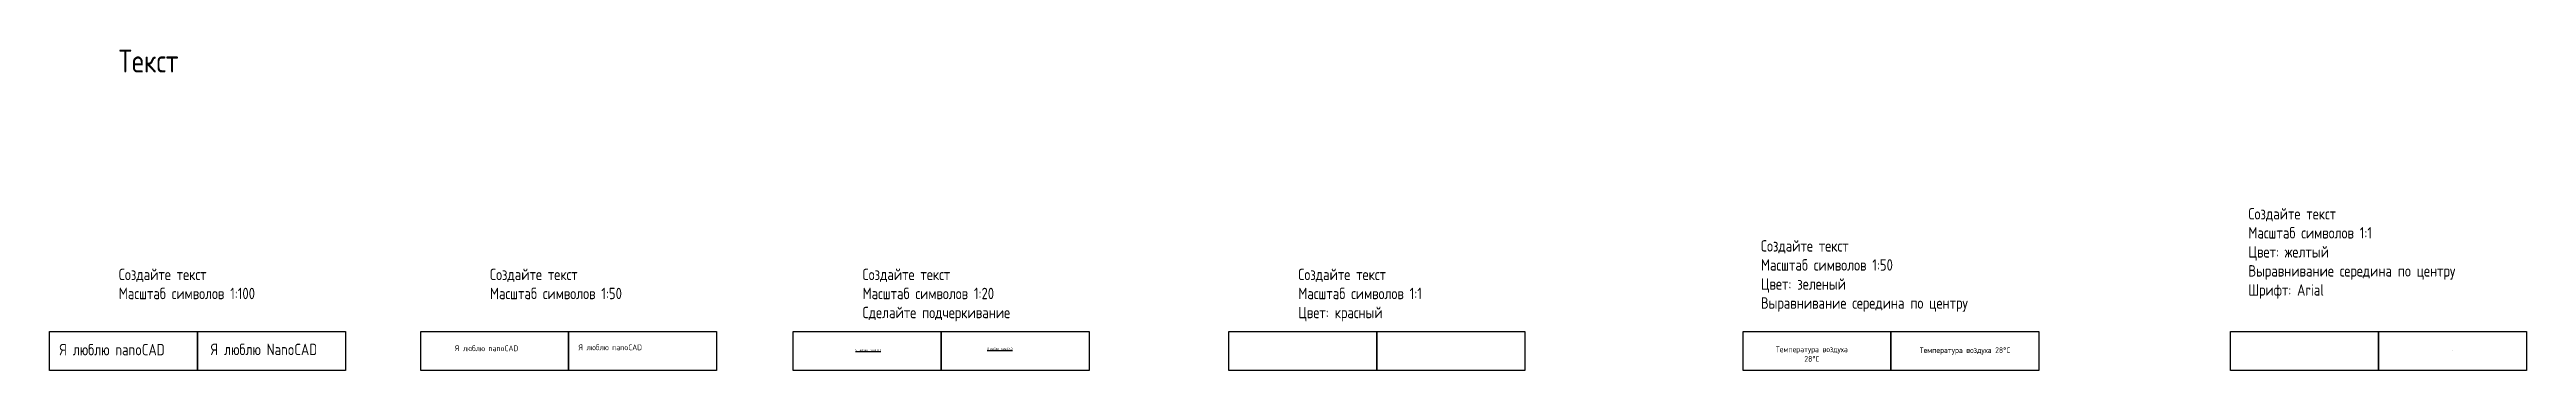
# Model space of a CAD drawing. Header units: millimetres. Extents: x 13790 to 68009, y 39480 to 46505.
import ezdxf

# ---------------------------------------------------------------- set-up
doc = ezdxf.new("R2010")
doc.units = ezdxf.units.MM
doc.styles.get("Standard").update_dxf_attribs({"font": ''})
doc.styles.add('ГОСТ 2.304', font='CS_Gost2304.shx')
doc.styles.get('Standard').set_extended_font_data('Arial')

msp = doc.modelspace()

# ---------------------------------------------------------------- linework, layer by layer
at = {"ltscale": 100}
for points in [[(13790, 40334), (17029, 40334), (17029, 39480), (13790, 39480)], [(17029, 40334), (20268, 40334), (20268, 39480), (17029, 39480)], [(21914, 40334), (25153, 40334), (25153, 39480), (21914, 39480)], [(25153, 40334), (28393, 40334), (28393, 39480), (25153, 39480)], [(30070, 40334), (33309, 40334), (33309, 39480), (30070, 39480)], [(33309, 40334), (36548, 40334), (36548, 39480), (33309, 39480)], [(39608, 40334), (42847, 40334), (42847, 39480), (39608, 39480)], [(42847, 40334), (46086, 40334), (46086, 39480), (42847, 39480)], [(50860, 40334), (54099, 40334), (54099, 39480), (50860, 39480)], [(54099, 40334), (57338, 40334), (57338, 39480), (54099, 39480)], [(61531, 40334), (64770, 40334), (64770, 39480), (61531, 39480)], [(64770, 40334), (68009, 40334), (68009, 39480), (64770, 39480)]]:
    msp.add_lwpolyline(points, close=True, dxfattribs=at)

# ---------------------------------------------------------------- texts
at = {"ltscale": 200, "insert": (15306, 46503), "char_height": 500, "width": 8886.69, "attachment_point": 1, "style": 'ГОСТ 2.304'}
msp.add_mtext('Текст', dxfattribs=at)
at = {"ltscale": 100, "char_height": 250, "attachment_point": 1, "style": 'ГОСТ 2.304'}
for s, insert, width in [('Создайте текст\\PМасштаб символов 1:1\\PЦвет: желтый\\PВыравнивание середина по центру\\PШрифт: Arial', (61922, 43035), 8656.17), ('Создайте текст\\PМасштаб символов 1:50\\PЦвет: зеленый\\PВыравнивание середина по центру', (51251, 42332), 6023.59), ('Создайте текст\\PМасштаб символов 1:100', (15306, 41707), 4443.34), ('Создайте текст\\PМасштаб символов 1:50', (23430, 41707), 4443.34), ('Создайте текст\\PМасштаб символов 1:20\\PСделайте подчеркивание', (31586, 41707), 4443.34), ('Создайте текст\\PМасштаб символов 1:1\\PЦвет: красный', (41124, 41707), 4443.34), ('Я люблю nanoCAD', (14011, 40061), 3028.54), ('Я люблю NanoCAD', (17322, 40065), 2865.89)]:
    msp.add_mtext(s, dxfattribs=dict(at, insert=insert, width=width))
at = {"ltscale": 50, "char_height": 125, "attachment_point": 1, "style": 'ГОСТ 2.304'}
for insert, width in [((22663, 40027), 1514.27), ((25372, 40048), 2805.35)]:
    msp.add_mtext('Я люблю nanoCAD', dxfattribs=dict(at, insert=insert, width=width))
at = {"ltscale": 20, "char_height": 50, "attachment_point": 1, "style": 'ГОСТ 2.304'}
for insert, width in [((31434, 39953), 605.71), ((34315, 39977), 1246.82)]:
    msp.add_mtext('{\\LЯ люблю nanoCAD}', dxfattribs=dict(at, insert=insert, width=width))
at = {"color": 1, "char_height": 2.5, "attachment_point": 1, "style": 'ГОСТ 2.304'}
for insert, width in [((40972, 39953), 30.29), ((44501, 39849), 99.63)]:
    msp.add_mtext('Я люблю nanoCAD', dxfattribs=dict(at, insert=insert, width=width))
at = {"color": 3, "ltscale": 50, "char_height": 125, "attachment_point": 5, "style": 'ГОСТ 2.304'}
for s, insert, width in [('\\pxqc;Температура воздуха 28%%dС', (52366, 39838), 1514.27), ('Температура воздуха 28%%dC', (55719, 39907), 1738.9)]:
    msp.add_mtext(s, dxfattribs=dict(at, insert=insert, width=width))
at = {"color": 2, "insert": (62965, 39940), "char_height": 2.5, "width": 24.3, "attachment_point": 1}
msp.add_mtext('Я люблю nanoCAD', dxfattribs=at)
at = {"color": 2, "insert": (66390, 39907), "char_height": 2.5, "width": 21.21, "attachment_point": 5, "style": 'ГОСТ 2.304'}
msp.add_mtext('{\\fArial|b0|i0|c0|p34;Я люблю nanoCAD}', dxfattribs=at)

doc.saveas('drawing.dxf')
